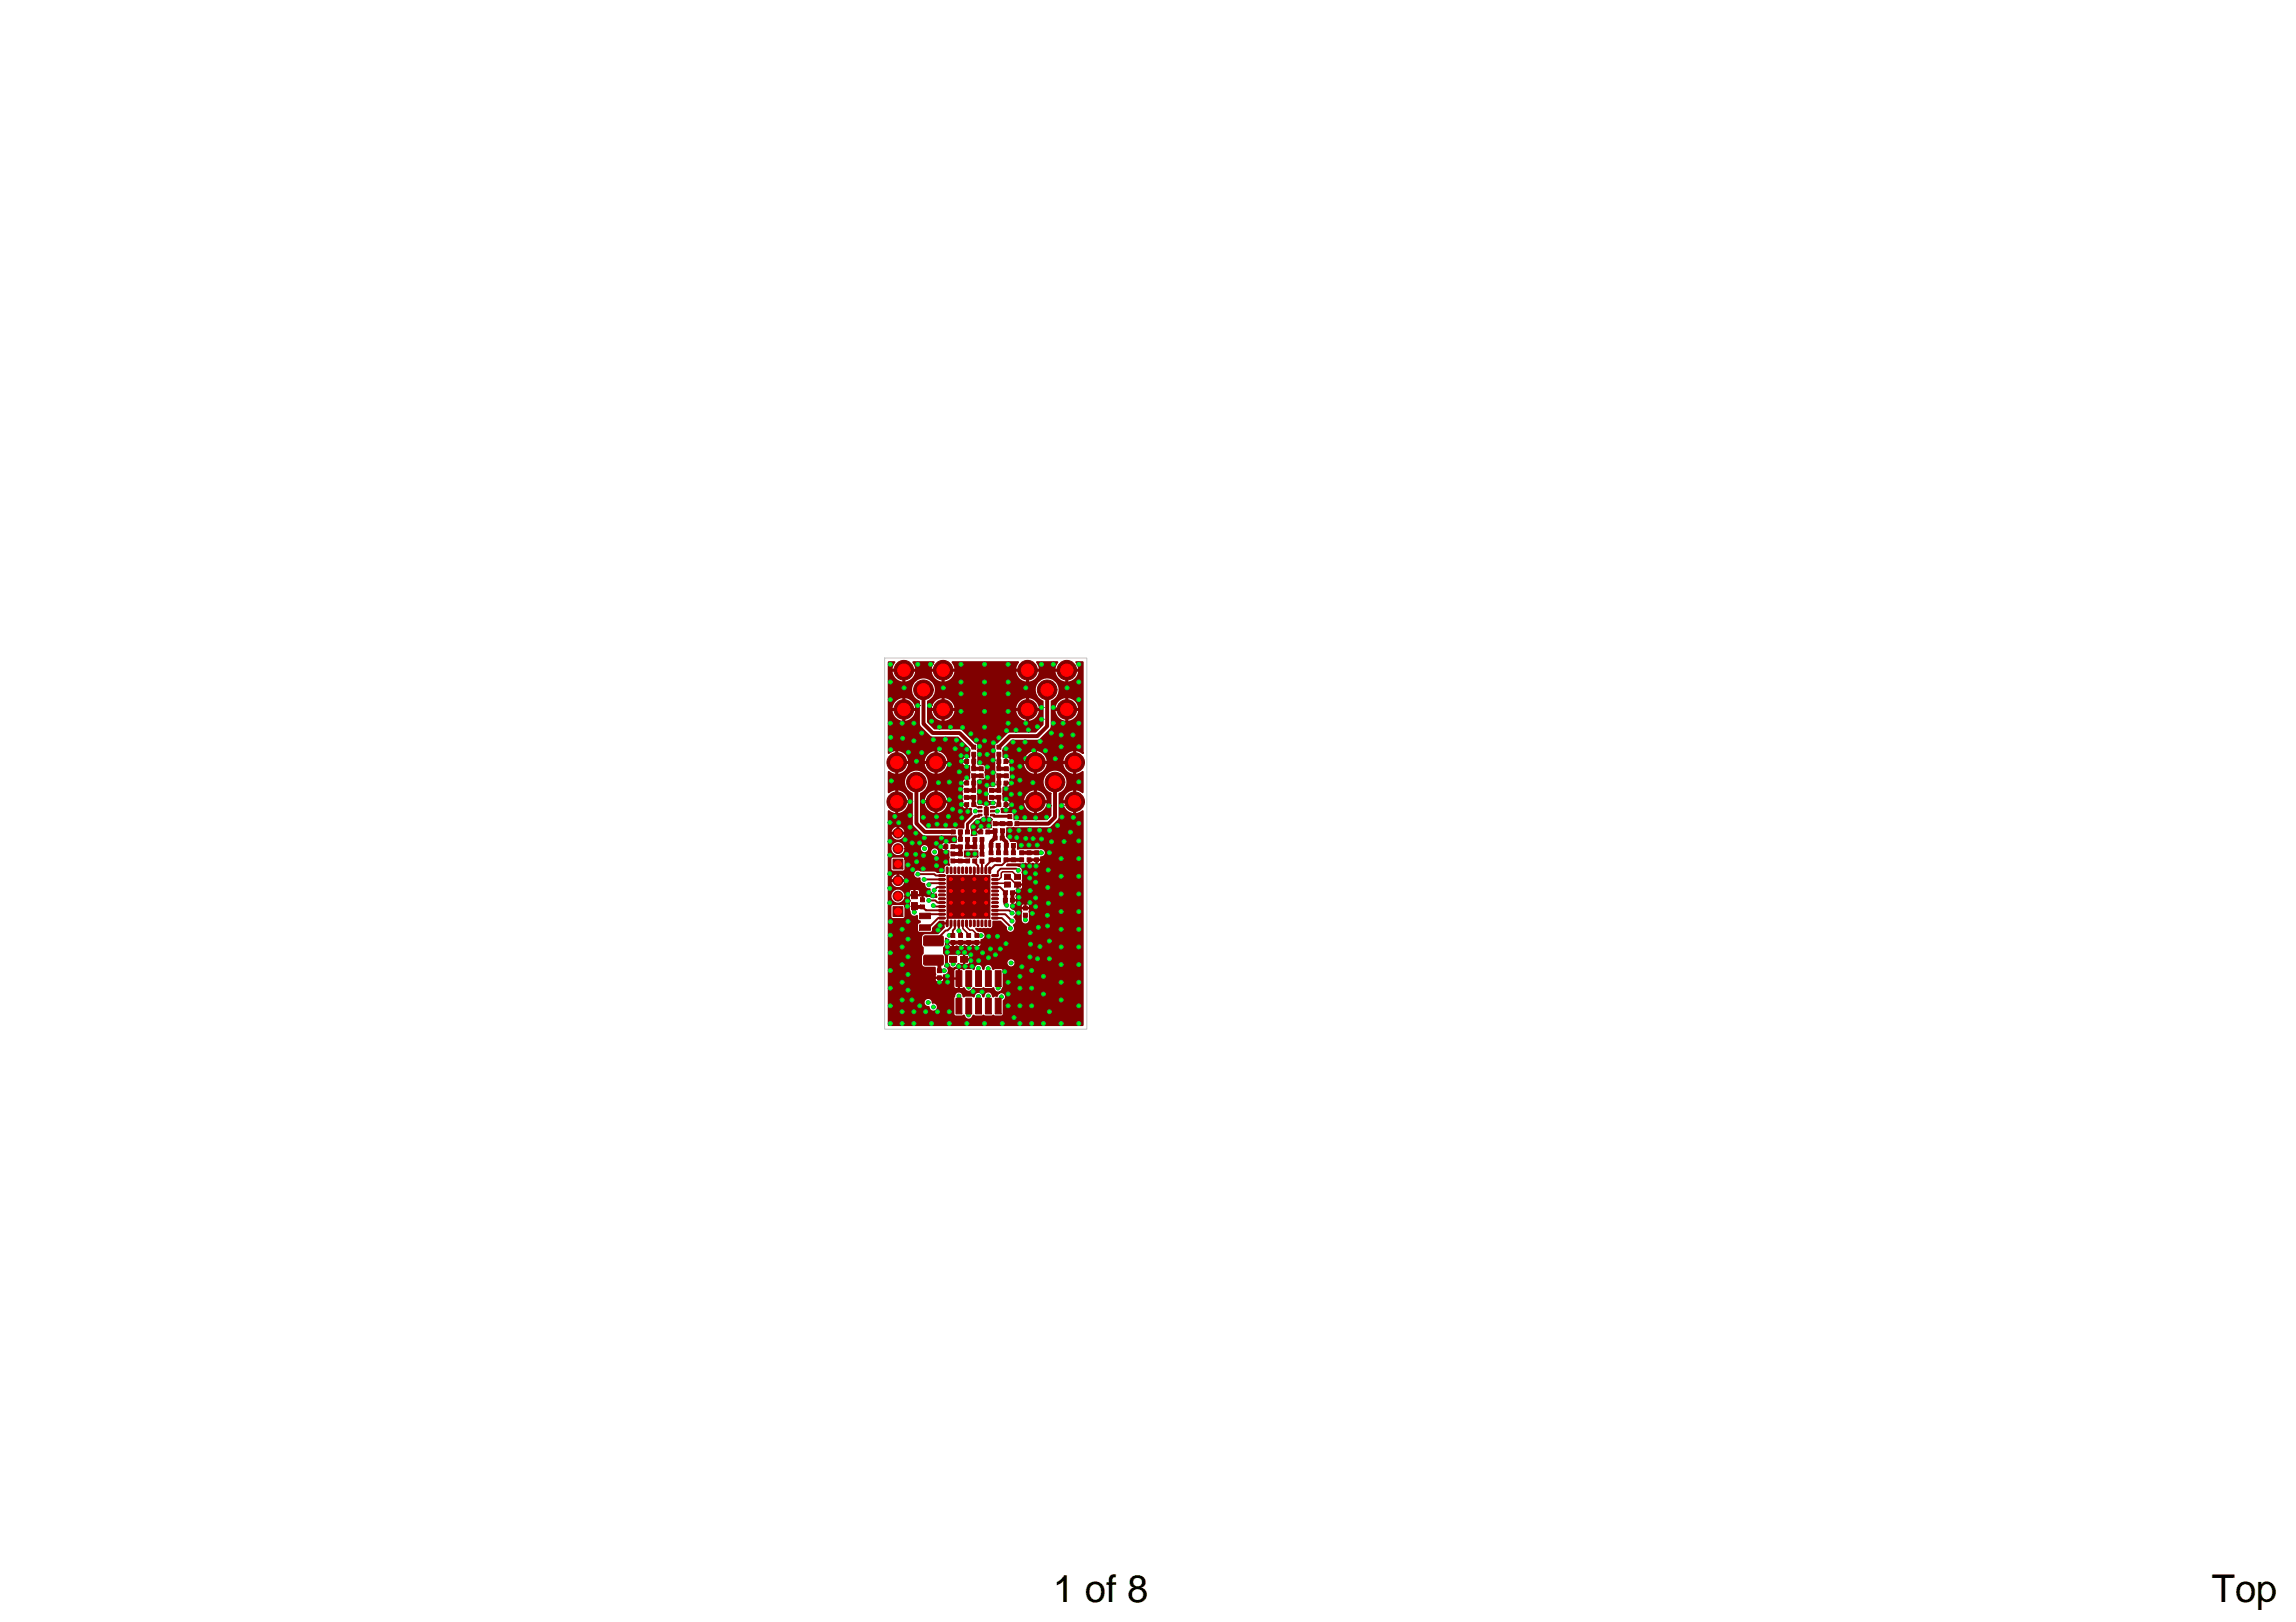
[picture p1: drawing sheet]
<svg xmlns="http://www.w3.org/2000/svg" width="297mm" height="210mm" viewBox="0 0 297 210" stroke-linecap="round" stroke-linejoin="round" font-family="sans-serif">
<defs><g id="words">
<text font-size="16.6" fill="#0f0" x="115.6" y="90.8">TRX_HB</text>
<text font-size="16.6" fill="#00c040" x="131.6" y="90.8">TRX_LB</text>
<text font-size="8.2" fill="#0f0" x="121.2" y="119">U1</text>
<g font-size="7.8" fill="#00c040">
<text x="105.9" y="104">RX</text>
<text x="132.6" y="104">TX</text>
</g>
<text font-size="7" fill="#800000" x="123.2" y="131.3">J1</text>
<g font-size="6.2" fill="#f00">
<text x="115.1" y="112">J2</text>
<text x="115.1" y="118.2">J3</text>
</g>
<text font-size="5.5" fill="#800000" x="127.3" y="118.8" transform="rotate(-90 127.3 118.8)">U1x0</text>
<g font-size="4.9">
<text x="136.2" y="207.4">1 of 8</text>
<text x="286.1" y="207.4">Top</text>
</g>
<text font-size="4.2" fill="#0f0" x="119" y="124.5">L5</text>
<g font-size="2.7" fill="#f00">
<text x="117.9" y="88.1" transform="rotate(-90 117.9 88.1)">TRX_HBx2</text>
<text x="123" y="88.1" transform="rotate(-90 123 88.1)">TRX_HBx3</text>
<text x="133.9" y="88.1" transform="rotate(-90 133.9 88.1)">TRX_LBx2</text>
<text x="139" y="88.1" transform="rotate(-90 139 88.1)">TRX_LBx3</text>
<text x="117.9" y="93.2" transform="rotate(-90 117.9 93.2)">TRX_HBx5</text>
<text x="120.5" y="90.6" transform="rotate(-90 120.5 90.6)">TRX_HBx1</text>
<text x="123" y="93.2" transform="rotate(-90 123 93.2)">TRX_HBx4</text>
<text x="133.9" y="93.2" transform="rotate(-90 133.9 93.2)">TRX_LBx5</text>
<text x="136.5" y="90.6" transform="rotate(-90 136.5 90.6)">TRX_LBx1</text>
<text x="139" y="93.2" transform="rotate(-90 139 93.2)">TRX_LBx4</text>
<text x="117" y="100" transform="rotate(-90 117 100)">RXx3</text>
<text x="122.1" y="100" transform="rotate(-90 122.1 100)">RXx4</text>
<text x="134.9" y="100" transform="rotate(-90 134.9 100)">TXx5</text>
<text x="140" y="100" transform="rotate(-90 140 100)">TXx2</text>
<text x="117" y="105.1" transform="rotate(-90 117 105.1)">RXx2</text>
<text x="122.1" y="105.1" transform="rotate(-90 122.1 105.1)">RXx5</text>
<text x="134.9" y="105.1" transform="rotate(-90 134.9 105.1)">TXx4</text>
<text x="140" y="105.1" transform="rotate(-90 140 105.1)">TXx3</text>
</g>
<text font-size="2.7" fill="#0f0" x="117.7" y="117.5">C8</text>
<g font-size="2.7" fill="#800000">
<text x="121.7" y="125" transform="rotate(-90 121.7 125)">L5x2</text>
<text x="121.7" y="122.5" transform="rotate(-90 121.7 122.5)">L5x1</text>
</g>
<text font-size="2.2" fill="#0f0" x="126.4" y="105.5">DPDT_SWITCH</text>
<g font-size="2" fill="#0f0">
<text x="125.3" y="100.7">LHF3CHF9 LHF1CHF7</text>
<text x="128.1" y="107.8">LT4CT2</text>
<text x="130" y="106.8">CC2</text>
<text x="122.6" y="111.7">CR1-2LR2-2</text>
<text x="126.4" y="111.7">LR1-1LT1-1CT1-1LT1-2CT1-2LCC1C2</text>
<text x="118.7" y="117.6">C7</text>
<text x="132" y="118.7">C12</text>
<text x="122.6" y="122.2">C5C10C11C9</text>
<text x="120.9" y="126.8">C13</text>
</g>
<g font-size="2" fill="#800000">
<text x="125.3" y="97.9">CC4</text>
<text x="128.6" y="97.9">CC3</text>
</g>
<text font-size="2" fill="#00c040" x="124.4" y="103.4">CHF8LHF2 CHF6LHF0</text>
<g font-size="1.3" fill="#800000">
<text x="124.5" y="101.8">CHF4</text>
<text x="124.5" y="99">CHF5</text>
<text x="128.7" y="101.8">CHF1</text>
<text x="128.7" y="99">CHF2</text>
<text x="124.5" y="104.6">CHF3</text>
<text x="128.7" y="104.6">CHF0</text>
<text x="130.1" y="107.1">CC6</text>
<text x="122.8" y="108.1">CC7</text>
<text x="124.7" y="111.9">LR1-2</text>
</g>
<g font-size="1.3" fill="#0f0">
<text x="121.8" y="110">CR3LR3LR2-1LT2-1LT2-2</text>
<text x="123.7" y="108.1">CC1 CT3</text>
<text x="129.5" y="117">C4</text>
<text x="129.5" y="116">C3</text>
<text x="122.7" y="124.6">C6</text>
</g>
<g font-size="1" fill="#800000">
<text x="123.7" y="124.6" transform="rotate(-90 123.7 124.6)">C6x2</text>
<text x="125.1" y="124.6" transform="rotate(-90 125.1 124.6)">C6x1</text>
</g>
<text font-size=".9" fill="#800000" x="118.6" y="117.8" transform="rotate(-90 118.6 117.8)">C8x2 C8x1</text>
<g font-size=".7" fill="#800000">
<text x="130.4" y="104.5" transform="rotate(-90 130.4 104.5)">CHF0x2</text>
<text x="130.9" y="107" transform="rotate(-90 130.9 107)">CC6x1</text>
<text x="124.5" y="108" transform="rotate(-90 124.5 108)">CC7x2</text>
<text x="131.2" y="116.9" transform="rotate(-90 131.2 116.9)">C4x1 C3x1</text>
<text x="123.5" y="122.3" transform="rotate(-90 123.5 122.3)">C5x1 C5x2</text>
<text x="124.5" y="122.3" transform="rotate(-90 124.5 122.3)">C10x1 C10x2</text>
</g>
</g></defs>
<path d="M114.4 85.2h26.2v48h-26.2z" fill="none" stroke="#c0c0c0" stroke-width=".13"/>
<path d="M126.4 106.2l-.7 .6v1.3l.6-.1 .1-.8a.87 .87 0 0 1 .8-.1h1v-.1a.91 .91 0 0 1 .1-.9l-.4-.3h-.6l-.2 .1a.66 .66 0 0 1-.7 .3zM124.8 110.2v.6l1.7 .1v-.7zM115 85.7v11.8a1.6 1.6 0 0 1 2.2 .1 1.6 1.6 0 0 1 0 2.2 1.6 1.6 0 0 1-2.2 .1v2.6a1.6 1.6 0 0 1 2.2 .1 1.6 1.6 0 0 1 0 2.3 1.6 1.6 0 0 1-2.2 .1v27.7h25.1v-27.7a1.6 1.6 0 0 1-2.2-.1 1.6 1.6 0 0 1 0-2.3 1.6 1.6 0 0 1 2.2-.1v-2.6a1.6 1.6 0 0 1-2.2-.1 1.6 1.6 0 0 1 0-2.2 1.6 1.6 0 0 1 2.2-.1v-11.8h-.9a1.6 1.6 0 0 1-.1 2.2 1.6 1.6 0 0 1-2.2 0 1.6 1.6 0 0 1-.1-2.2h-2.6a1.6 1.6 0 0 1-.2 2.2 1.6 1.6 0 0 1-2.2 0 1.6 1.6 0 0 1-.1-2.2h-8.5a1.6 1.6 0 0 1-.1 2.2 1.6 1.6 0 0 1-2.2 0 1.6 1.6 0 0 1-.1-2.2h-2.6a1.6 1.6 0 0 1-.2 2.2 1.6 1.6 0 0 1-2.2 0 1.6 1.6 0 0 1-.1-2.2zM131.3 91.8a1.6 1.6 0 0 1 3.2 0 1.6 1.6 0 0 1-3.2 0zM122.7 123.5l1.1-.1a.33 .33 0 0 0 .5 0l1.1 .1 .1 .3v.7v.2l-.3 .2-1.2-.1a.63 .63 0 0 1-.6 .5 .63 .63 0 0 1-.7-.5l-.2-.3v-.7zM119.6 129.3a.59 .59 0 0 1 .7-.1 .59 .59 0 0 1 .4 .5 .58 .58 0 0 1 .6 .6 .58 .58 0 0 1-.5 .6 .58 .58 0 0 1-.6-.6 .58 .58 0 0 1-.6-.3 .58 .58 0 0 1 0-.7zM123.4 125.5l.3-.2h.7a.33 .33 0 0 0 .5 0h.8l.3 .1a.64 .64 0 0 1 .6-.7 .64 .64 0 0 1 .6 .7 .63 .63 0 0 1 .7-.6 .63 .63 0 0 1 .6 .6l.3-.1h.7l.3 .2v2.2l-.1 .2a.61 .61 0 0 1-.6 .5 .61 .61 0 0 1-.6-.5l-.3 .1h-.7a.33 .33 0 0 0-.5 0h-.8l-.2-.1a.67 .67 0 0 1-.7 .4 .67 .67 0 0 1-.6-.4l-.3 .1h-.7l-.3-.2zM119.5 98.7a1.6 1.6 0 0 1 3.2 0 1.6 1.6 0 0 1-3.2 0zM119.5 103.7a1.6 1.6 0 0 1 3.2 0 1.6 1.6 0 0 1-3.2 0zM119 109.8a.6 .6 0 0 1 1.2 0 .6 .6 0 0 1-1.2 0zM120.3 110.3a.6 .6 0 0 1 1.2 0 .6 .6 0 0 1-1.2 0zM115.3 91.8a1.6 1.6 0 0 1 3.2 0 1.6 1.6 0 0 1-3.2 0zM115.2 107.8a.97 .97 0 0 1 1.9 0 .97 .97 0 0 1-1.9 0zM115.2 109.8a.97 .97 0 0 1 1.9 0 .97 .97 0 0 1-1.9 0zM115.4 110.9h1.4l.3 .1v1.5l-.1 .2-1.5 .1-.2-.2-.1-1.4zM115.2 114a.97 .97 0 0 1 1.9 0 .97 .97 0 0 1-1.9 0zM115.2 116a.97 .97 0 0 1 1.9 0 .97 .97 0 0 1-1.9 0zM115.4 117h1.4l.3 .2v1.4l-.1 .3h-1.5l-.2-.1-.1-1.5zM120.4 91.8a1.6 1.6 0 0 1 3.2 0 1.6 1.6 0 0 1-3.2 0zM132.4 98.7a1.6 1.6 0 0 1 3.2 0 1.6 1.6 0 0 1-3.2 0zM132.4 103.7a1.6 1.6 0 0 1 3.2 0 1.6 1.6 0 0 1-3.2 0zM136.4 91.8a1.6 1.6 0 0 1 3.2 0 1.6 1.6 0 0 1-3.2 0zM118.3 88.2a1.6 1.6 0 0 1 2.5 .2 1.6 1.6 0 0 1-.7 2.4v2.6l.8 .9h3.4l.3 .1 1.6 1.7a.33 .33 0 0 1 .4 .3l-.1 .7 .1 1.8h.8a.87 .87 0 0 1 .1 .9v.2a.87 .87 0 0 1-.1 .9l-.8 .1-.1 1.7 .1 1.3 .7 .1h.6l.3-.1h.4v-.2a.94 .94 0 0 1-.9-.2v-1.7a.94 .94 0 0 1 .9-.2l.1-4.7a.87 .87 0 0 1 .1-.9h.2l1.2-1.2 .3-.2h3.5l.9-.9v-3a1.6 1.6 0 0 1-.7-2.5 1.6 1.6 0 0 1 2.6 0 1.6 1.6 0 0 1-.7 2.5v3.2l-.1 .3-1.4 1.4-.2 .1-3.5 .1-1.1 1-.1 .2 .1 .9h.8a.87 .87 0 0 1 .1 1 1 1 0 0 1 .1 .8v.2a1 1 0 0 1-.1 .9v.9l-.3 .1h-.6l-.1 .8 .1 .9 .6-.1 .3 .2a.87 .87 0 0 1-.1 1l-.9-.1-.2 .1 .1 .4h1.5l.1 .3v.6h4.2l.5-.5v-2.8a1.6 1.6 0 0 1-.7-2.5 1.6 1.6 0 0 1 2.6 0 1.6 1.6 0 0 1-.7 2.5v3.2l-.2 .3-1 .9-.2 .1h-4.4l-.2-.1-.8 .1v1l.5 .6h.6l.2 .2 .1 .9 .2-.1h2.2a1.09 1.09 0 0 1 1.2 .3 .59 .59 0 0 1-.6 .8v.6l-.2 .3a1.05 1.05 0 0 1-.9 0l-.2 .1-.7-.1-.3 .1h-2l-.1 .1h1.3a.66 .66 0 0 1 .7 .9v.2v1.7l-.1 .3h-.7l.1 .7-.1 .2v.1a.87 .87 0 0 1-.1 .9l-.6 .1a.32 .32 0 0 0 .2 .5 .59 .59 0 0 1 .5 .5 .59 .59 0 0 1-.3 .6 .59 .59 0 0 1 .3 .5 .59 .59 0 0 1-.3 .5 .58 .58 0 0 1-.3 1 .58 .58 0 0 1-.7-.7l-.8-.7h-.9v.7a.46 .46 0 0 1-.7 .2h-1.5l.2 .3h.2a.63 .63 0 0 1 .8 .5 .63 .63 0 0 1-.5 .7l-.1 .7a.87 .87 0 0 1-.9 .1l-.1-.1-.2 .1a.93 .93 0 0 1-.9-.1 .89 .89 0 0 1-1 0 .89 .89 0 0 1-1.1 0v-.8l-.3-.1-.1 .9-.2 .3v.7l.3 .4v.9l-.1 .3a.59 .59 0 0 1 .4 .7 .59 .59 0 0 1-.6 .5v.6l-.1 .3a.87 .87 0 0 1-1-.1l-.1-1.8h-1.2h-.3l-.2-.2v-1.2l.2-.4v-.8l-.1-.1a2.02 2.02 0 0 1-.1-1.5l.2-.2h.3h1.6l.8-.8v-.7h-.5l-.9 .8v.4l-.3 .2h-1.6l-.2-.3v-.7a.33 .33 0 0 1 .4-.3v-.2a.33 .33 0 0 1-.4-.3v-.4a.59 .59 0 0 1-.6 .1 .59 .59 0 0 1-.3-.6l-.1-.3v-.9l.1-.2-.1-.3v-.9l.2-.3h1.1l.1 .3v.5h.6l.3 .1a.59 .59 0 0 1 .6 .1h.6v-.4a.59 .59 0 0 1-.6 0 .59 .59 0 0 1-.2-.6 .59 .59 0 0 1-.7-.7 .59 .59 0 0 1-.6-.7 .58 .58 0 0 1-.8-.6 .58 .58 0 0 1 .9-.4h1.8l.4 .1h.8v-.6a.51 .51 0 0 1 .7-.3l-.1-.2v-1.6l-.6 .1-.3-.2a.87 .87 0 0 1 .1-1h1.8v-.8h-4.2l-.3-.1-1.1-1.2-.1-.3v-3.9a1.6 1.6 0 0 1-.7-2.5 1.6 1.6 0 0 1 2.5 0 1.6 1.6 0 0 1-.7 2.5v3.6l.8 .8h4.7l.1-.7 1-1.1-.1-.2 .1-.4h-1.1a.87 .87 0 0 1-.1-1 1 1 0 0 1-.1-.9v-.2a1 1 0 0 1 .1-.8v-.9l.3-.1h.6l.1-.9-.1-.8h-.6l-.3-.1a.87 .87 0 0 1 .1-1h.8l.1-.9-.1-.2-1.5-1.5h-3.4l-.2-.1-1.2-1.2-.2-.4v-2.9a1.6 1.6 0 0 1-.6-2.6zM123.6 128.5a.64 .64 0 0 1 .7-.1 .64 .64 0 0 1 .4 .6l.2-.2h.8l.3 .1a.63 .63 0 0 1 .6-.5 .63 .63 0 0 1 .6 .6 .63 .63 0 0 1 .7-.7 .63 .63 0 0 1 .6 .7l.5-.2a.59 .59 0 0 1 .9-.3 .59 .59 0 0 1-.1 1v1.9l-.3 .1h-.7a.33 .33 0 0 0-.6 0h-.7a.33 .33 0 0 0-.5 0h-1.1a.63 .63 0 0 1-.6 .4 .63 .63 0 0 1-.6-.5l-.3 .1h-.7l-.3-.1-.1-2.2zM130.2 124.6a.6 .6 0 0 1 1.2 0 .6 .6 0 0 1-1.2 0zM132.2 117a.87 .87 0 0 1 1 .1v.9a1.68 1.68 0 0 1-.1 1.5 .58 .58 0 0 1-.7 .1 .58 .58 0 0 1-.3-.6v-1.1a.87 .87 0 0 1 .1-.9z" fill="#800000" stroke="#800000" stroke-width=".25"/>
<g fill="none" stroke="#800000" stroke-width=".13">
<path d="M126.8 98.9h.1M128.7 100h.1M130.7 99.5h.1M119.3 108.4h.1M119.6 108.7h.1M119.6 108.2h.1M119.8 108.4h.1M119.9 106.8h.1M120.1 107.1h.1M120.4 106.8h.1M120.9 109.1h.1M121.1 109.4h.1"/>
<path d="M121.1 108.9h.1M121.2 106.9h.1M121.4 109.1h.1M121.5 108.4h.1M121.8 112.9h.1M121.8 108.2h.1M122 108.4h.1M122.1 106.8h.1M122.3 107h.1M123.4 108.9h.1M123.7 108.7h.1M125.2 105.3h.1"/>
<path d="M126.4 106.6h.1M126.5 102.4h.1M126.7 100.9h.1M126.8 104.1h.1M126.9 106.7h.1M127.2 105.8h.1M127.9 107.1h.1M128 105.8h.1M128.5 101.7h.1M131 117.5h.1M131.3 108.4h.1M131.5 106.1h.1"/>
<path d="M131.5 108.1h.1M131.7 115h.1M131.8 108.4h.1M131.8 107.7h.1M132 115.3h.1M132.1 116.1h.1M132.1 109.1h.1M132.3 111.8h.1M132.4 112.9h.1M132.5 108.5h.1M132.7 113.2h.1M132.7 112.7h.1"/>
<path d="M132.7 108.8h.1M132.7 108.2h.1M132.9 109.4h.1M132.9 112.9h.1M133 113.6h.1M133 107.4h.1M133 108.5h.1M133 115.3h.1M133.1 109.1h.1M133.2 113.9h.1M133.2 113.4h.1M133.2 111.8h.1"/>
<path d="M133.2 107.6h.1M133.2 107.1h.1M133.3 115.5h.1M133.3 115h.1M133.4 109.4h.1M133.4 108.5h.1M133.5 113.6h.1M133.5 107.4h.1M133.5 115.3h.1M133.6 108.8h.1M133.6 108.3h.1M133.7 113.1h.1"/>
<path d="M133.7 116.2h.1M133.7 114.2h.1M133.9 108.5h.1M133.9 109.4h.1M134 113.3h.1M134 112.8h.1M134 117.6h.1M134 117.1h.1M134 116.4h.1M134 115.9h.1M134 114.4h.1M134 113.9h.1"/>
<path d="M134 111.8h.1M134.2 109.1h.1M134.2 113.1h.1M134.2 117.3h.1M134.2 116.2h.1M134.2 114.2h.1M134.2 107.4h.1M134.3 119.8h.1M134.4 109.4h.1M134.5 107.7h.1M134.5 107.2h.1M134.5 108.6h.1"/>
<path d="M134.7 107.4h.1M134.7 108.8h.1M134.7 108.3h.1M135 108.6h.1M135.2 118.5h.1M135.3 119.8h.1M135.3 114.8h.1M135.3 112.6h.1M135.4 116.9h.1M135.5 118.7h.1M135.5 118.2h.1M135.5 110.4h.1"/>
<path d="M135.5 119.6h.1M135.5 107.5h.1M135.6 115.1h.1M135.6 114.6h.1M135.6 112.8h.1M135.6 112.3h.1M135.6 117.1h.1M135.6 116.6h.1M135.8 118.5h.1M135.8 110.6h.1M135.8 110.1h.1M135.8 119.8h.1"/>
<path d="M135.8 108.9h.1M135.8 107.7h.1M135.8 107.2h.1M135.8 114.8h.1M135.9 112.6h.1M135.9 116.9h.1M136 110.4h.1M136 109.2h.1M136 108.7h.1M136 107.5h.1M136.3 108.9h.1M136.6 106.8h.1"/>
<path d="M136.8 107.1h.1M137 118h.1M137 115.7h.1M137 113.4h.1M137 111.1h.1M137.1 106.8h.1M137.3 118.2h.1M137.3 117.7h.1M137.3 115.9h.1M137.3 115.4h.1M137.3 113.7h.1M137.3 113.1h.1"/>
<path d="M137.3 111.4h.1M137.3 110.9h.1M137.4 108.9h.1M137.5 118h.1M137.5 115.7h.1M137.5 113.4h.1M137.5 111.1h.1M137.7 109.2h.1M137.7 108.7h.1M137.9 108.9h.1M138.2 107.7h.1M138.5 107.9h.1"/>
<path d="M138.5 107.4h.1M138.7 107.7h.1M139.3 118h.1M139.3 115.7h.1M139.3 113.4h.1M139.3 108.8h.1M139.3 111.1h.1M139.6 118.2h.1M139.6 117.7h.1M139.6 115.9h.1M139.6 115.4h.1M139.6 113.7h.1"/>
<path d="M139.6 113.1h.1M139.6 106.8h.1M139.6 109.1h.1M139.6 108.6h.1M139.6 111.4h.1M139.6 110.9h.1M139.8 118h.1M139.8 115.7h.1M139.8 113.4h.1M139.8 108.8h.1M139.8 111.1h.1M114.9 132.5h.1"/>
<path d="M114.9 130.2h.1M114.9 127.9h.1M114.9 125.6h.1M114.9 123.3h.1M114.9 121h.1M115.2 132.7h.1M115.2 132.2h.1M115.2 130.4h.1M115.2 129.9h.1M115.2 128.1h.1M115.2 127.6h.1M115.2 125.8h.1"/>
<path d="M115.2 125.3h.1M115.2 123.6h.1M115.2 123.1h.1M115.2 121.3h.1M115.2 120.8h.1M115.4 132.5h.1M115.4 130.2h.1M115.4 127.9h.1M115.4 125.6h.1M115.4 123.3h.1M115.4 121h.1M116.4 122.5h.1"/>
<path d="M116.4 124.8h.1M116.4 127.1h.1M116.4 129.4h.1M116.4 132.5h.1M116.4 130.9h.1M116.7 120.5h.1M116.7 122.8h.1M116.7 122.3h.1M116.7 125.1h.1M116.7 124.6h.1M116.7 127.4h.1M116.7 126.9h.1"/>
<path d="M116.7 129.7h.1M116.7 129.1h.1M116.7 132.7h.1M116.7 132.2h.1M116.7 131.2h.1M116.7 130.7h.1M117 122.5h.1M117 124.8h.1M117 127.1h.1M117 129.4h.1M117 132.5h.1M117 130.9h.1"/>
<path d="M117.2 121.5h.1M117.2 123.8h.1M117.2 126.1h.1M117.2 128.1h.1M117.5 121.8h.1M117.5 121.3h.1M117.5 124.1h.1M117.5 123.6h.1M117.5 126.4h.1M117.5 125.8h.1M117.5 128.4h.1M117.5 127.9h.1"/>
<path d="M117.7 121.5h.1M117.7 123.8h.1M117.7 126.1h.1M117.7 128.1h.1M117.7 129.4h.1M118 129.7h.1M118 129.1h.1M118 130.9h.1M118 132.5h.1M118.2 129.4h.1M118.2 131.2h.1M118.2 130.7h.1"/>
<path d="M118.2 132.7h.1M118.2 132.2h.1M118.5 130.9h.1M118.5 132.5h.1M118.7 130.2h.1M119 130.4h.1M119 129.9h.1M119.2 130.2h.1M119.5 130.9h.1M119.8 131.2h.1M119.8 130.7h.1M120 130.9h.1"/>
<path d="M120.3 132.5h.1M120.5 132.7h.1M120.5 132.2h.1M120.8 132.5h.1M121.3 127.1h.1M121.8 127.1h.1M123.9 123h.1M124.8 123h.1M125.4 122.4h.1M125.8 123.6h.1M126.9 123.3h.1M127.1 123.6h.1"/>
<path d="M127.1 123.1h.1M127.4 123.3h.1M127.9 123.7h.1M127.9 122.8h.1M128.1 123.1h.1M128.1 122.5h.1M128.4 122.8h.1M128.5 123.6h.1M128.8 123.8h.1M128.8 123.3h.1M129 123.6h.1M129.1 122.8h.1"/>
<path d="M129.4 123.1h.1M129.4 122.5h.1M129.7 122.8h.1M129.9 122.1h.1M130.1 122.4h.1M130.4 122.1h.1M131.2 131.9h.1M131.2 131.4h.1M131.4 131.7h.1M131.7 132.5h.1M131.7 130.2h.1M131.7 126.4h.1"/>
<path d="M131.7 127.9h.1M131.9 132.7h.1M131.9 132.2h.1M131.9 130.4h.1M131.9 129.9h.1M131.9 126.6h.1M131.9 126.1h.1M131.9 128.1h.1M131.9 127.6h.1M131.9 125.1h.1M132.2 132.5h.1M132.2 130.2h.1"/>
<path d="M132.2 126.4h.1M132.2 127.9h.1M132.2 125.4h.1M132.2 124.9h.1M132.5 125.1h.1M133 123.8h.1M133 120.7h.1M133.1 122.2h.1M133.2 132.5h.1M133.2 130.2h.1M133.2 127.9h.1M133.2 125.6h.1"/>
<path d="M133.2 124.1h.1M133.2 123.6h.1M133.3 120.9h.1M133.3 120.4h.1M133.3 122.4h.1M133.3 121.9h.1M133.5 132.7h.1M133.5 132.2h.1M133.5 130.4h.1M133.5 129.9h.1M133.5 128.1h.1M133.5 127.6h.1"/>
<path d="M133.5 125.8h.1M133.5 125.3h.1M133.5 123.8h.1M133.5 120.7h.1M133.6 122.2h.1M133.7 132.5h.1M133.7 130.2h.1M133.7 127.9h.1M133.7 125.6h.1M134 124.1h.1M134.1 120h.1M134.2 124.3h.1"/>
<path d="M134.2 123.8h.1M134.3 122.5h.1M134.3 120.3h.1M134.5 124.1h.1M134.5 122.7h.1M134.5 122.2h.1M134.6 120h.1M134.7 128.6h.1M134.7 126.4h.1M134.7 132.5h.1M134.8 122.5h.1M135 128.9h.1"/>
<path d="M135 128.4h.1M135 126.6h.1M135 126.1h.1M135 132.7h.1M135 132.2h.1M135.2 128.6h.1M135.2 126.4h.1M135.2 132.5h.1M135.5 130.9h.1M135.5 124.1h.1M135.5 121.8h.1M135.5 120.1h.1"/>
<path d="M135.8 131.2h.1M135.8 130.7h.1M135.8 124.3h.1M135.8 123.8h.1M135.8 122h.1M135.8 121.5h.1M136 130.9h.1M136 124.1h.1M136 121.8h.1M137 129.4h.1M137 132.5h.1M137 127.1h.1"/>
<path d="M137 124.8h.1M137 122.5h.1M137 120.3h.1M137.3 129.7h.1M137.3 129.1h.1M137.3 132.7h.1M137.3 132.2h.1M137.3 127.4h.1M137.3 126.9h.1M137.3 125.1h.1M137.3 124.6h.1M137.3 122.8h.1"/>
<path d="M137.3 122.3h.1M137.3 120.5h.1M137.3 120h.1M137.5 129.4h.1M137.5 132.5h.1M137.5 127.1h.1M137.5 124.8h.1M137.5 122.5h.1M137.5 120.3h.1M139.3 127.1h.1M139.3 124.8h.1M139.3 122.5h.1"/>
<path d="M139.3 120.3h.1M139.3 132.5h.1M139.3 130.2h.1M139.6 127.4h.1M139.6 126.9h.1M139.6 125.1h.1M139.6 124.6h.1M139.6 122.8h.1M139.6 122.3h.1M139.6 120.5h.1M139.6 120h.1M139.6 132.7h.1"/>
<path d="M139.6 132.2h.1M139.6 130.4h.1M139.6 129.9h.1M139.8 127.1h.1M139.8 124.8h.1M139.8 122.5h.1M139.8 120.3h.1M139.8 132.5h.1M139.8 130.2h.1"/>
</g>
<path d="M125.1 98v.3M125.1 98.8v.3M122.4 109.8v.4M127.6 104.1v.4M127.6 105.5v.3M131.6 114.8v.3M132 114.5h.3M133.1 111.5v.4M134.1 111.5v.4M121.5 126.8v.3M125.3 122.2v.4M126.4 122.2v.4" fill="none" stroke="#800000" stroke-width=".3"/>
<path d="M118.6 101.2v5.4l1.1 1.1h3.6M124.2 107.7v.9M124.2 109.6v.9M125.2 108.6v1M126.1 108.6v1M127 108.6v1.9M128.7 107.5v.9l-.5 .6v1.4M129.1 109.4l.1 1M129.7 108.4l.5 .6-.1 1.4M129.7 107.5v1M130.1 115.5v1M131.1 109.4v1" fill="none" stroke="#800000" stroke-width=".51"/>
<path d="M122.5 119.2v.3M125 119.5v.4M126.8 105.5l-.2 .1M128.4 105.5l.2 .1M130.3 113.5l.2 .1h.2l.8 .9h.1M131.6 113.5l-.6-.7h-1.3l-.2 .2v.5l-.2 .3h-.6M131.7 112.6l-.2-.2h-2l-.4 .4v.4l-.4 .1M125.4 121l-.1 .1" fill="none" stroke="#800000" stroke-width=".2"/>
<path d="M118.7 113.1h2.2l.2 .2h.8M125.3 130.2v1.2M125.3 126.6v1.2M129.1 126.6v1.3M129.6 129l-.5 .4v.8" fill="none" stroke="#800000" stroke-width=".25"/>
<path d="M126.6 105.6h-.4l-1 1v1.1" fill="none" stroke="#800000" stroke-width=".38"/>
<g fill="#00c040" stroke="#00c040" stroke-width=".13">
<circle cx="115.2" cy="132.5" r=".25"/>
<circle cx="116.7" cy="132.5" r=".25"/>
<circle cx="118.2" cy="132.5" r=".25"/>
<circle cx="120.5" cy="132.5" r=".25"/>
<circle cx="131.9" cy="132.5" r=".25"/>
<circle cx="131.2" cy="131.7" r=".25"/>
<circle cx="135" cy="132.5" r=".25"/>
<circle cx="133.5" cy="132.5" r=".25"/>
<circle cx="137.3" cy="132.5" r=".25"/>
<circle cx="139.6" cy="132.5" r=".25"/>
<circle cx="115.2" cy="130.2" r=".25"/>
<circle cx="116.7" cy="130.9" r=".25"/>
<circle cx="116.7" cy="129.4" r=".25"/>
<circle cx="119" cy="130.2" r=".25"/>
<circle cx="118" cy="129.4" r=".25"/>
<circle cx="118.2" cy="130.9" r=".25"/>
<circle cx="119.8" cy="130.9" r=".25"/>
<circle cx="120.1" cy="129.7" r=".25"/>
<circle cx="120.7" cy="130.3" r=".25"/>
<circle cx="131.9" cy="130.2" r=".25"/>
<circle cx="133.5" cy="130.2" r=".25"/>
<circle cx="135" cy="128.6" r=".25"/>
<circle cx="137.3" cy="129.4" r=".25"/>
<circle cx="135.8" cy="130.9" r=".25"/>
<circle cx="139.6" cy="130.2" r=".25"/>
<circle cx="115.2" cy="127.9" r=".25"/>
<circle cx="116.7" cy="127.1" r=".25"/>
<circle cx="117.5" cy="126.1" r=".25"/>
<circle cx="117.5" cy="128.1" r=".25"/>
<circle cx="131.9" cy="126.4" r=".25"/>
<circle cx="131.9" cy="127.9" r=".25"/>
<circle cx="133.5" cy="127.9" r=".25"/>
<circle cx="135" cy="126.4" r=".25"/>
<circle cx="137.3" cy="127.1" r=".25"/>
<circle cx="139.6" cy="127.1" r=".25"/>
<circle cx="116.7" cy="124.8" r=".25"/>
<circle cx="115.2" cy="125.6" r=".25"/>
<circle cx="117.5" cy="123.8" r=".25"/>
<circle cx="125.6" cy="123.6" r=".25"/>
<circle cx="127.9" cy="123.9" r=".25"/>
<circle cx="128.8" cy="123.6" r=".25"/>
<circle cx="130.8" cy="124.6" r=".25"/>
<circle cx="132.2" cy="125.1" r=".25"/>
<circle cx="134.2" cy="124.1" r=".25"/>
<circle cx="133.2" cy="123.8" r=".25"/>
<circle cx="133.5" cy="125.6" r=".25"/>
<circle cx="135.8" cy="124.1" r=".25"/>
<circle cx="137.3" cy="124.8" r=".25"/>
<circle cx="139.6" cy="124.8" r=".25"/>
<circle cx="116.7" cy="122.5" r=".25"/>
<circle cx="115.2" cy="121" r=".25"/>
<circle cx="115.2" cy="123.3" r=".25"/>
<circle cx="117.5" cy="121.5" r=".25"/>
<circle cx="123.9" cy="123.3" r=".25"/>
<circle cx="124.8" cy="123.3" r=".25"/>
<circle cx="127.1" cy="123.3" r=".25"/>
<circle cx="128.1" cy="122.8" r=".25"/>
<circle cx="129.4" cy="122.8" r=".25"/>
<circle cx="130.1" cy="122.1" r=".25"/>
<circle cx="134.5" cy="122.5" r=".25"/>
<circle cx="133.3" cy="122.2" r=".25"/>
<circle cx="135.8" cy="121.8" r=".25"/>
<circle cx="137.3" cy="122.5" r=".25"/>
<circle cx="139.6" cy="122.5" r=".25"/>
<circle cx="116.7" cy="120.3" r=".25"/>
<circle cx="130.9" cy="119.2" r=".25"/>
<circle cx="130.7" cy="120.1" r=".25"/>
<circle cx="134.3" cy="120" r=".25"/>
<circle cx="133.3" cy="120.7" r=".25"/>
<circle cx="135.5" cy="118.5" r=".25"/>
<circle cx="135.5" cy="119.8" r=".25"/>
<circle cx="137.3" cy="120.3" r=".25"/>
<circle cx="139.6" cy="120.3" r=".25"/>
<circle cx="130.9" cy="118.2" r=".25"/>
<circle cx="131.8" cy="116.1" r=".25"/>
<circle cx="131" cy="117.3" r=".25"/>
<circle cx="134" cy="117.3" r=".25"/>
<circle cx="134" cy="116.2" r=".25"/>
<circle cx="135.6" cy="116.9" r=".25"/>
<circle cx="137.3" cy="118" r=".25"/>
<circle cx="139.6" cy="118" r=".25"/>
<circle cx="131.7" cy="115.3" r=".25"/>
<circle cx="134" cy="114.2" r=".25"/>
<circle cx="133.3" cy="115.3" r=".25"/>
<circle cx="133.2" cy="113.6" r=".25"/>
<circle cx="137.3" cy="113.4" r=".25"/>
<circle cx="137.3" cy="115.7" r=".25"/>
<circle cx="135.6" cy="114.8" r=".25"/>
<circle cx="139.6" cy="115.7" r=".25"/>
<circle cx="139.6" cy="113.4" r=".25"/>
<circle cx="131.7" cy="112.6" r=".25"/>
<circle cx="132.7" cy="112.9" r=".25"/>
<circle cx="134" cy="113.1" r=".25"/>
<circle cx="137.3" cy="111.1" r=".25"/>
<circle cx="135.6" cy="112.6" r=".25"/>
<circle cx="139.6" cy="111.1" r=".25"/>
<circle cx="119.6" cy="108.4" r=".25"/>
<circle cx="119.6" cy="109.8" r=".25"/>
<circle cx="121.1" cy="109.1" r=".25"/>
<circle cx="121.8" cy="108.4" r=".25"/>
<circle cx="120.9" cy="110.3" r=".25"/>
<circle cx="123.4" cy="108.7" r=".25"/>
<circle cx="130.6" cy="108.3" r=".25"/>
<circle cx="132.1" cy="109.4" r=".25"/>
<circle cx="131.5" cy="108.4" r=".25"/>
<circle cx="133.6" cy="108.5" r=".25"/>
<circle cx="132.7" cy="108.5" r=".25"/>
<circle cx="134.2" cy="109.4" r=".25"/>
<circle cx="134.7" cy="108.6" r=".25"/>
<circle cx="133.1" cy="109.4" r=".25"/>
<circle cx="137.7" cy="108.9" r=".25"/>
<circle cx="135.8" cy="110.4" r=".25"/>
<circle cx="136" cy="108.9" r=".25"/>
<circle cx="139.6" cy="108.8" r=".25"/>
<circle cx="122.3" cy="106.8" r=".25"/>
<circle cx="121.2" cy="106.6" r=".25"/>
<circle cx="120.1" cy="106.8" r=".25"/>
<circle cx="123.6" cy="106.7" r=".25"/>
<circle cx="126.9" cy="107" r=".25"/>
<circle cx="126.4" cy="106.4" r=".25"/>
<circle cx="131.8" cy="107.5" r=".25"/>
<circle cx="133.2" cy="107.4" r=".25"/>
<circle cx="134.5" cy="107.4" r=".25"/>
<circle cx="135.8" cy="107.5" r=".25"/>
<circle cx="136.8" cy="106.8" r=".25"/>
<circle cx="138.5" cy="107.7" r=".25"/>
<circle cx="139.6" cy="106.5" r=".25"/>
<circle cx="125.2" cy="105" r=".25"/>
<circle cx="126.7" cy="101.2" r=".25"/>
<circle cx="128.5" cy="101.5" r=".25"/>
<circle cx="126.8" cy="98.7" r=".25"/>
</g>
<g fill="#0f0" stroke="#0f0" stroke-width=".13">
<circle cx="115.2" cy="132.5" r=".11"/>
<circle cx="116.7" cy="132.5" r=".11"/>
<circle cx="118.2" cy="132.5" r=".11"/>
<circle cx="120.5" cy="132.5" r=".11"/>
<circle cx="131.9" cy="132.5" r=".11"/>
<circle cx="131.2" cy="131.7" r=".11"/>
<circle cx="135" cy="132.5" r=".11"/>
<circle cx="133.5" cy="132.5" r=".11"/>
<circle cx="137.3" cy="132.5" r=".11"/>
<circle cx="139.6" cy="132.5" r=".11"/>
<circle cx="115.2" cy="130.2" r=".11"/>
<circle cx="116.7" cy="130.9" r=".11"/>
<circle cx="116.7" cy="129.4" r=".11"/>
<circle cx="119" cy="130.2" r=".11"/>
<circle cx="118" cy="129.4" r=".11"/>
<circle cx="118.2" cy="130.9" r=".11"/>
<circle cx="119.8" cy="130.9" r=".11"/>
<circle cx="120.1" cy="129.7" r=".11"/>
<circle cx="120.7" cy="130.3" r=".11"/>
<circle cx="131.9" cy="130.2" r=".11"/>
<circle cx="133.5" cy="130.2" r=".11"/>
<circle cx="135" cy="128.6" r=".11"/>
<circle cx="137.3" cy="129.4" r=".11"/>
<circle cx="135.8" cy="130.9" r=".11"/>
<circle cx="139.6" cy="130.2" r=".11"/>
<circle cx="115.2" cy="127.9" r=".11"/>
<circle cx="116.7" cy="127.1" r=".11"/>
<circle cx="117.5" cy="126.1" r=".11"/>
<circle cx="117.5" cy="128.1" r=".11"/>
<circle cx="125.3" cy="127.8" r=".11"/>
<circle cx="131.9" cy="126.4" r=".11"/>
<circle cx="131.9" cy="127.9" r=".11"/>
<circle cx="133.5" cy="127.9" r=".11"/>
<circle cx="135" cy="126.4" r=".11"/>
<circle cx="137.3" cy="127.1" r=".11"/>
<circle cx="139.6" cy="127.1" r=".11"/>
<circle cx="116.7" cy="124.8" r=".11"/>
<circle cx="115.2" cy="125.6" r=".11"/>
<circle cx="117.5" cy="123.8" r=".11"/>
<circle cx="127.9" cy="123.9" r=".11"/>
<circle cx="128.8" cy="123.6" r=".11"/>
<circle cx="132.2" cy="125.1" r=".11"/>
<circle cx="134.2" cy="124.1" r=".11"/>
<circle cx="133.2" cy="123.8" r=".11"/>
<circle cx="133.5" cy="125.6" r=".11"/>
<circle cx="135.8" cy="124.1" r=".11"/>
<circle cx="137.3" cy="124.8" r=".11"/>
<circle cx="139.6" cy="124.8" r=".11"/>
<circle cx="116.7" cy="122.5" r=".11"/>
<circle cx="115.2" cy="121" r=".11"/>
<circle cx="115.2" cy="123.3" r=".11"/>
<circle cx="117.5" cy="121.5" r=".11"/>
<circle cx="123.9" cy="123.3" r=".11"/>
<circle cx="124.8" cy="123.3" r=".11"/>
<circle cx="127.1" cy="123.3" r=".11"/>
<circle cx="128.1" cy="122.8" r=".11"/>
<circle cx="129.4" cy="122.8" r=".11"/>
<circle cx="130.1" cy="122.1" r=".11"/>
<circle cx="134.5" cy="122.5" r=".11"/>
<circle cx="133.3" cy="122.2" r=".11"/>
<circle cx="135.8" cy="121.8" r=".11"/>
<circle cx="137.3" cy="122.5" r=".11"/>
<circle cx="139.6" cy="122.5" r=".11"/>
<circle cx="130.9" cy="119.2" r=".11"/>
<circle cx="134.3" cy="120" r=".11"/>
<circle cx="133.3" cy="120.7" r=".11"/>
<circle cx="135.5" cy="118.5" r=".11"/>
<circle cx="135.5" cy="119.8" r=".11"/>
<circle cx="137.3" cy="120.3" r=".11"/>
<circle cx="139.6" cy="120.3" r=".11"/>
<circle cx="130.9" cy="118.2" r=".11"/>
<circle cx="131.8" cy="116.1" r=".11"/>
<circle cx="134" cy="117.3" r=".11"/>
<circle cx="134" cy="116.2" r=".11"/>
<circle cx="135.6" cy="116.9" r=".11"/>
<circle cx="137.3" cy="118" r=".11"/>
<circle cx="139.6" cy="118" r=".11"/>
<circle cx="134" cy="114.2" r=".11"/>
<circle cx="133.3" cy="115.3" r=".11"/>
<circle cx="133.2" cy="113.6" r=".11"/>
<circle cx="137.3" cy="113.4" r=".11"/>
<circle cx="137.3" cy="115.7" r=".11"/>
<circle cx="135.6" cy="114.8" r=".11"/>
<circle cx="139.6" cy="115.7" r=".11"/>
<circle cx="139.6" cy="113.4" r=".11"/>
<circle cx="131.7" cy="112.6" r=".11"/>
<circle cx="132.7" cy="112.9" r=".11"/>
<circle cx="134" cy="113.1" r=".11"/>
<circle cx="137.3" cy="111.1" r=".11"/>
<circle cx="135.6" cy="112.6" r=".11"/>
<circle cx="139.6" cy="111.1" r=".11"/>
<circle cx="119.6" cy="108.4" r=".11"/>
<circle cx="119.6" cy="109.8" r=".11"/>
<circle cx="121.1" cy="109.1" r=".11"/>
<circle cx="121.8" cy="108.4" r=".11"/>
<circle cx="120.9" cy="110.3" r=".11"/>
<circle cx="123.4" cy="108.7" r=".11"/>
<circle cx="132.1" cy="109.4" r=".11"/>
<circle cx="131.5" cy="108.4" r=".11"/>
<circle cx="133.6" cy="108.5" r=".11"/>
<circle cx="132.7" cy="108.5" r=".11"/>
<circle cx="134.2" cy="109.4" r=".11"/>
<circle cx="134.7" cy="108.6" r=".11"/>
<circle cx="133.1" cy="109.4" r=".11"/>
<circle cx="137.7" cy="108.9" r=".11"/>
<circle cx="135.8" cy="110.4" r=".11"/>
<circle cx="136" cy="108.9" r=".11"/>
<circle cx="139.6" cy="108.8" r=".11"/>
<circle cx="122.3" cy="106.8" r=".11"/>
<circle cx="121.2" cy="106.6" r=".11"/>
<circle cx="120.1" cy="106.8" r=".11"/>
<circle cx="123.6" cy="106.7" r=".11"/>
<circle cx="133.2" cy="107.4" r=".11"/>
<circle cx="134.5" cy="107.4" r=".11"/>
<circle cx="135.8" cy="107.5" r=".11"/>
<circle cx="136.8" cy="106.8" r=".11"/>
<circle cx="138.5" cy="107.7" r=".11"/>
<circle cx="125.2" cy="105" r=".11"/>
</g>
<g fill="#800000" stroke="#800000" stroke-width=".13">
<path d="M128.3 118.7h.7l.2 .1-.2 .1h-.6l-.1-.1z"/>
<path d="M128.3 118.2h.7l.2 .1-.2 .1h-.6l-.1-.1z"/>
<path d="M128.3 117.7h.7l.2 .1-.2 .1h-.6h-.1z"/>
<path d="M128.3 117.2h.7l.2 .1-.2 .1h-.6h-.1z"/>
<path d="M128.3 116.7h.7l.2 .1-.2 .1h-.6l-.1-.1z"/>
<path d="M128.3 116.2h.7l.2 .1-.2 .1h-.6h-.1z"/>
<path d="M128.3 115.7h.7l.2 .1-.2 .1h-.6h-.1z"/>
<path d="M128.3 115.2h.7l.2 .1-.2 .1h-.6l-.1-.1z"/>
<path d="M128.3 114.7h.7l.2 .1-.2 .1h-.6h-.1z"/>
<path d="M128.3 114.2h.7l.2 .1-.2 .1h-.6h-.1z"/>
<path d="M128.3 113.7h.7l.2 .1-.2 .1h-.6l-.1-.1z"/>
<path d="M128.3 113.2h.7l.2 .1-.2 .1h-.6h-.1z"/>
<path d="M121.5 113.2h.7l.1 .1-.1 .1h-.6h-.1z"/>
<path d="M121.5 113.7h.7l.1 .1-.1 .1h-.6l-.2-.1z"/>
<path d="M121.5 114.2h.7l.1 .1-.1 .1h-.6h-.1z"/>
<path d="M121.5 114.7h.7l.1 .1-.1 .1h-.6h-.1z"/>
<path d="M121.5 115.2h.7l.1 .1-.1 .1h-.6l-.2-.1z"/>
<path d="M121.5 115.7h.7l.1 .1-.1 .1h-.6h-.1z"/>
<path d="M121.5 116.2h.7l.1 .1-.1 .1h-.6h-.1z"/>
<path d="M121.5 116.7h.7l.1 .1-.1 .1h-.6l-.2-.1z"/>
<path d="M121.5 117.2h.7l.1 .1-.1 .1h-.6h-.1z"/>
<path d="M121.5 117.7h.7l.1 .1-.1 .1h-.6h-.1z"/>
<path d="M121.5 118.2h.7l.1 .1-.1 .1h-.6l-.2-.1z"/>
<path d="M121.5 118.7h.7l.1 .1-.1 .1h-.6h-.1z"/>
<path d="M122.6 118h.8v.7h-.8z"/>
<path d="M122.6 116.4h.8v.8h-.8z"/>
<path d="M122.6 114.9h.8v.8h-.8z"/>
<path d="M122.6 113.4h.8v.8h-.8z"/>
<path d="M124.1 118h.8v.7h-.8z"/>
<path d="M124.1 116.4h.8v.8h-.8z"/>
<path d="M124.1 114.9h.8v.8h-.8z"/>
<path d="M124.1 113.4h.8v.8h-.8z"/>
<path d="M125.7 118h.7v.7h-.7z"/>
<path d="M125.7 116.4h.7v.8h-.7z"/>
<path d="M125.7 114.9h.7v.8h-.7z"/>
<path d="M125.7 113.4h.7v.8h-.7z"/>
<path d="M127.2 118h.8v.7h-.8z"/>
<path d="M127.2 116.4h.8v.8h-.8z"/>
<path d="M127.2 114.9h.8v.8h-.8z"/>
<path d="M127.2 113.4h.8v.8h-.8z"/>
<path d="M130 114.1h.7v.7h-.7z"/>
<path d="M131.3 114.1h.7v.7h-.7z"/>
<path d="M131.3 113.1h.7v.7h-.7z"/>
<path d="M130 113.1h.7v.7h-.7z"/>
<path d="M119 119.7h1.4v.7h-1.4z"/>
<path d="M119 118.2h1.4v.7h-1.4z"/>
<path d="M119.1 116.2h.5v.5h-.5z"/>
<path d="M119.1 117.1h.5v.5h-.5z"/>
<path d="M126.1 121.7h.5v.5h-.5z"/>
<path d="M126.1 120.8h.5v.5h-.5z"/>
<path d="M125.1 121.7h.5v.5h-.5z"/>
<path d="M125.1 120.8h.5v.5h-.5z"/>
<path d="M133.8 111h.6v.5h-.6z"/>
<path d="M133.8 110.1h.6v.5h-.6z"/>
<path d="M129.8 116.2h.5v.6h-.5z"/>
<path d="M132.4 117.3h.5v.5h-.5z"/>
<path d="M132.4 118.2h.5v.5h-.5z"/>
<path d="M121.3 126.3h.5v.5h-.5z"/>
<path d="M121.3 125.4h.5v.5h-.5z"/>
<path d="M132.9 111h.5v.5h-.5z"/>
<path d="M132.9 110.1h.5v.5h-.5z"/>
<path d="M130.4 105.4h.5v.5h-.5z"/>
<path d="M129.8 115.3h.5v.5h-.5z"/>
<path d="M124.9 107.4h.5v.5h-.5z"/>
<path d="M125.8 111.2h.6v.5h-.6z"/>
<path d="M124.9 111.2h.5v.5h-.5z"/>
<path d="M128.5 108.2h.5v.5h-.5z"/>
<path d="M129.4 108.2h.5v.5h-.5z"/>
<path d="M124.9 108.4h.5v.5h-.5z"/>
<path d="M124 108.4h.5v.5h-.5z"/>
<path d="M123 110.3h.5v.5h-.5z"/>
<path d="M123 111.2h.5v.5h-.5z"/>
<path d="M126.6 107.4h.5v.5h-.5z"/>
<path d="M127.5 107.4h.6v.5h-.6z"/>
<path d="M129.5 106.3h.5v.5h-.5z"/>
<path d="M129.5 107.3h.5v.5h-.5z"/>
<path d="M124 110.3h.5v.5h-.5z"/>
<path d="M124 111.2h.5v.5h-.5z"/>
<path d="M124.8 98.3h.5v.5h-.5z"/>
<path d="M129 102h.5v.5h-.5z"/>
<path d="M129 102.9h.5v.5h-.5z"/>
<path d="M129 99.2h.5v.5h-.5z"/>
<path d="M129 100.1h.5v.6h-.5z"/>
<path d="M125.7 102h.5v.5h-.5z"/>
<path d="M125.7 102.9h.5v.5h-.5z"/>
<path d="M125.7 99.2h.5v.5h-.5z"/>
<path d="M125.7 100.1h.5v.6h-.5z"/>
<path d="M126.5 104.4h.5v.2h-.5z"/>
<path d="M126.5 104.9h.5v.2h-.5z"/>
<path d="M126.5 105.4h.5v.2h-.5z"/>
<path d="M128.2 105.4h.5v.2h-.5z"/>
<path d="M128.2 104.9h.5v.2h-.5z"/>
<path d="M128.2 104.4h.5v.2h-.5z"/>
<path d="M127.3 104.5h.6v1h-.6z"/>
<path d="M131.3 106.3h.5v.5h-.5z"/>
<path d="M123.1 107.4h.5v.5h-.5z"/>
<path d="M131.9 111h.5v.5h-.5z"/>
<path d="M131.9 110.1h.5v.5h-.5z"/>
<path d="M125.9 108.4h.5v.5h-.5z"/>
<path d="M126.8 108.4h.5v.5h-.5z"/>
<path d="M122.1 109.3h.5v.5h-.5z"/>
<path d="M123 109.3h.5v.5h-.5z"/>
<path d="M126.8 111.2h.5v.5h-.5z"/>
<path d="M126.8 110.3h.5v.5h-.5z"/>
<path d="M125.9 109.3h.5v.5h-.5z"/>
<path d="M126.8 109.3h.5v.5h-.5z"/>
<path d="M124 109.3h.5v.5h-.5z"/>
<path d="M124.9 109.3h.5v.5h-.5z"/>
<path d="M128 102.9h.5v.5h-.5z"/>
<path d="M128 102h.5v.5h-.5z"/>
<path d="M129.9 100.1h.5v.6h-.5z"/>
<path d="M129.9 99.2h.5v.5h-.5z"/>
<path d="M124.8 102.9h.5v.5h-.5z"/>
<path d="M124.8 102h.5v.5h-.5z"/>
<path d="M126.7 100.1h.5v.6h-.5z"/>
<path d="M126.7 99.2h.5v.5h-.5z"/>
<path d="M128.9 111h.5v.5h-.5z"/>
<path d="M128.9 110.1h.5v.5h-.5z"/>
<path d="M130.9 111h.5v.5h-.5z"/>
<path d="M130.9 110.1h.5v.5h-.5z"/>
<path d="M128 111h.5v.5h-.5z"/>
<path d="M128 110.1h.5v.5h-.5z"/>
<path d="M129.9 111h.5v.5h-.5z"/>
<path d="M129.9 110.1h.5v.5h-.5z"/>
<path d="M128.9 109.2h.5v.5h-.5z"/>
<path d="M128 109.2h.5v.5h-.5z"/>
<path d="M130.9 109.2h.5v.5h-.5z"/>
<path d="M129.9 109.2h.5v.5h-.5z"/>
<path d="M128.5 106.3h.5v.5h-.5z"/>
<path d="M128.5 107.3h.5v.5h-.5z"/>
<circle cx="118.6" cy="101.2" r="1.27"/>
<circle cx="136.5" cy="101.2" r="1.27"/>
</g>
<g fill="#f00" stroke="#f00" stroke-width=".13">
<circle cx="123" cy="118.3" r=".19"/>
<circle cx="123" cy="116.8" r=".19"/>
<circle cx="123" cy="115.3" r=".19"/>
<circle cx="123" cy="113.8" r=".19"/>
<circle cx="124.5" cy="118.3" r=".19"/>
<circle cx="124.5" cy="116.8" r=".19"/>
<circle cx="124.5" cy="115.3" r=".19"/>
<circle cx="124.5" cy="113.8" r=".19"/>
<circle cx="126.1" cy="118.3" r=".19"/>
<circle cx="126.1" cy="116.8" r=".19"/>
<circle cx="126.1" cy="115.3" r=".19"/>
<circle cx="126.1" cy="113.8" r=".19"/>
<circle cx="127.6" cy="118.3" r=".19"/>
<circle cx="127.6" cy="116.8" r=".19"/>
<circle cx="127.6" cy="115.3" r=".19"/>
<circle cx="127.6" cy="113.8" r=".19"/>
<circle cx="118.6" cy="101.2" r=".8"/>
<circle cx="136.5" cy="101.2" r=".8"/>
</g>
<use href="#words"/>
</svg>
